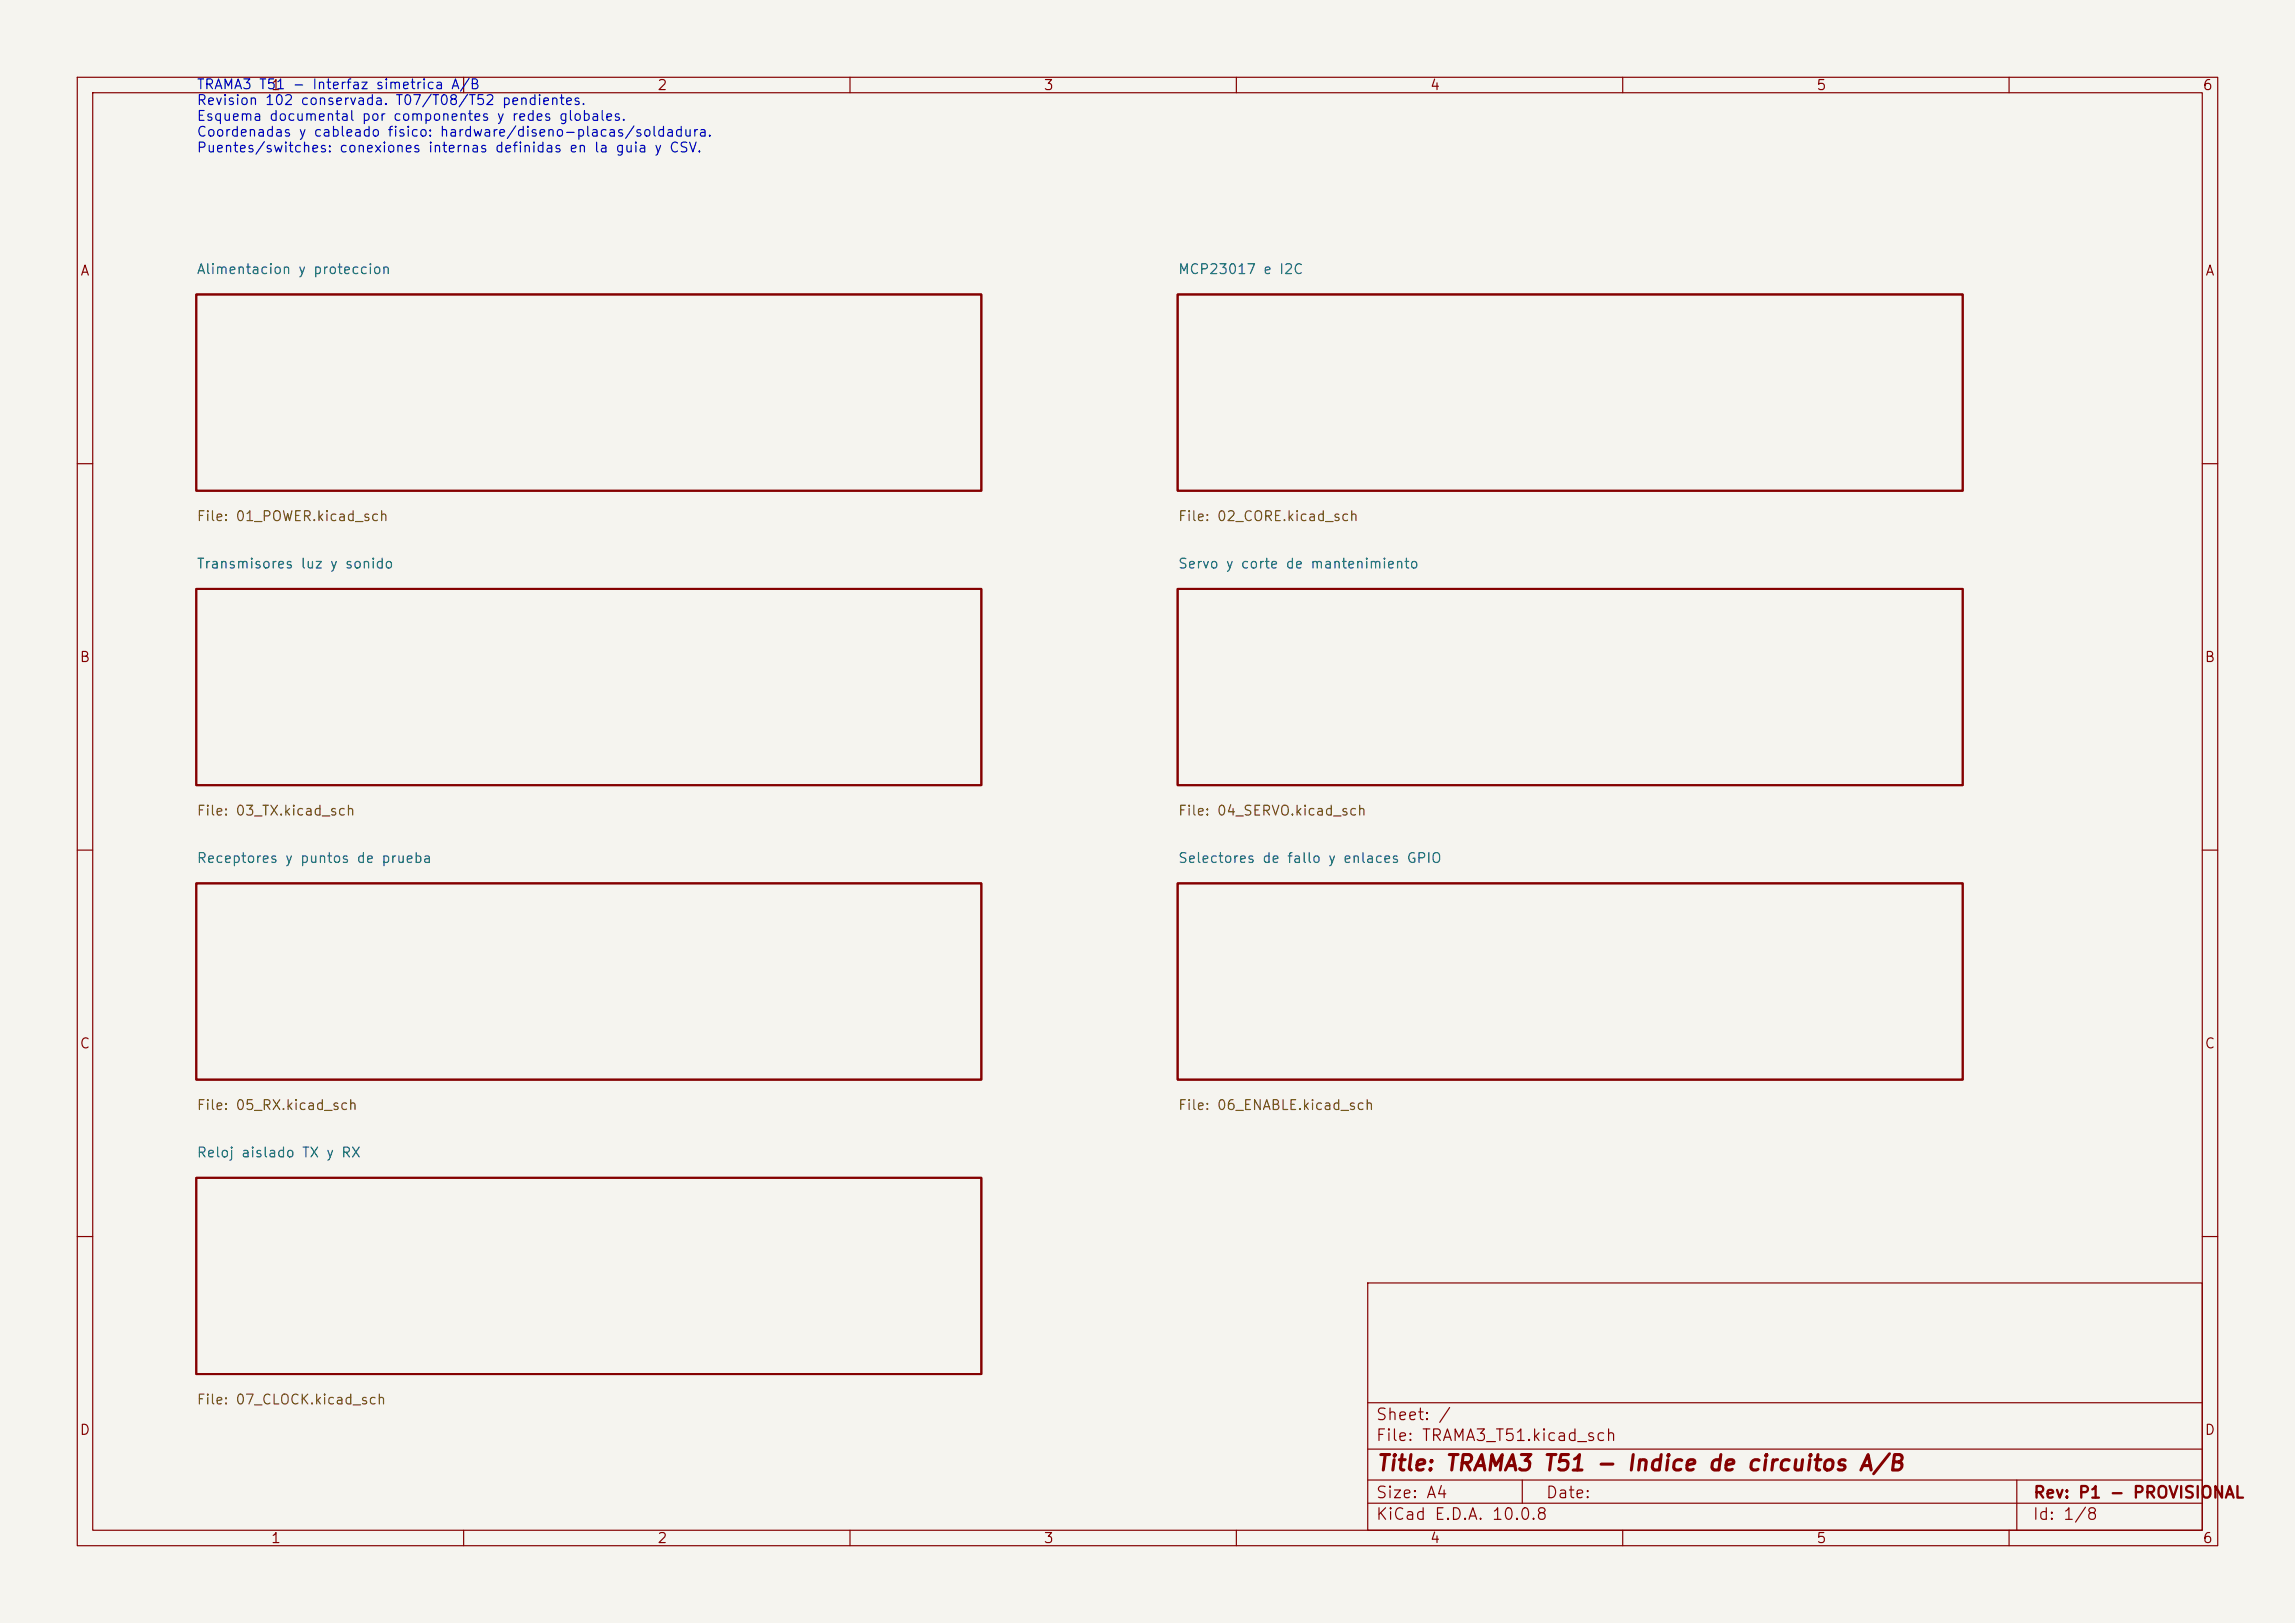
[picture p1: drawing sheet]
<svg xmlns="http://www.w3.org/2000/svg" width="297mm" height="210mm" viewBox="0 0 297 210" stroke-linecap="round" stroke-linejoin="round" font-family="sans-serif">
<defs><g id="words">
<text font-size="2" fill="#840000" x="178" y="190.8">Title: TRAMA3 T51 - Indice de circuitos A/B</text>
<g font-size="1.5" fill="#840000">
<text x="178" y="184.1">Sheet: /</text>
<text x="178" y="186.8">File: TRAMA3_T51.kicad_sch</text>
<text x="178" y="197">KiCad E.D.A. 10.0.8</text>
<text x="178" y="194.2">Size: A4</text>
<text x="200" y="194.2">Date:</text>
<text x="263" y="197">Id: 1/8</text>
<text x="263" y="194.2">Rev: P1 - PROVISIONAL</text>
</g>
<g font-size="1.3" fill="#0000c2">
<text x="25.4" y="11.9">TRAMA3 T51 - Interfaz simetrica A/B</text>
<text x="25.4" y="13.9">Revision 102 conservada. T07/T08/T52 pendientes.</text>
<text x="25.4" y="16">Esquema documental por componentes y redes globales.</text>
<text x="25.4" y="18">Coordenadas y cableado fisico: hardware/diseno-placas/soldadura.</text>
<text x="25.4" y="20">Puentes/switches: conexiones internas definidas en la guia y CSV.</text>
</g>
<g font-size="1.3" fill="#840000">
<text x="35" y="12">1</text>
<text x="85" y="12">2</text>
<text x="135" y="12">3</text>
<text x="185" y="12">4</text>
<text x="235" y="12">5</text>
<text x="285" y="12">6</text>
<text x="10.3" y="36">A</text>
<text x="285.3" y="36">A</text>
<text x="10.2" y="86">B</text>
<text x="285.2" y="86">B</text>
<text x="10.2" y="136">C</text>
<text x="285.2" y="136">C</text>
<text x="10.2" y="186">D</text>
<text x="285.2" y="186">D</text>
<text x="35" y="200">1</text>
<text x="85" y="200">2</text>
<text x="135" y="200">3</text>
<text x="185" y="200">4</text>
<text x="235" y="200">5</text>
<text x="285" y="200">6</text>
</g>
<g font-size="1.3" fill="#006464">
<text x="25.4" y="35.8">Alimentacion y proteccion</text>
<text x="152.4" y="35.8">MCP23017 e I2C</text>
<text x="25.4" y="73.9">Transmisores luz y sonido</text>
<text x="152.4" y="73.9">Servo y corte de mantenimiento</text>
<text x="25.4" y="112">Receptores y puntos de prueba</text>
<text x="152.4" y="112">Selectores de fallo y enlaces GPIO</text>
<text x="25.4" y="150.1">Reloj aislado TX y RX</text>
</g>
<g font-size="1.3" fill="#725600">
<text x="25.4" y="67.7">File: 01_POWER.kicad_sch</text>
<text x="152.4" y="67.7">File: 02_CORE.kicad_sch</text>
<text x="25.4" y="105.8">File: 03_TX.kicad_sch</text>
<text x="152.4" y="105.8">File: 04_SERVO.kicad_sch</text>
<text x="25.4" y="143.9">File: 05_RX.kicad_sch</text>
<text x="152.4" y="143.9">File: 06_ENABLE.kicad_sch</text>
<text x="25.4" y="182">File: 07_CLOCK.kicad_sch</text>
</g>
</g></defs>
<path d="M0 0h297v210h-297z" fill="#f5f4ef" stroke="#f5f4ef" stroke-width=".13"/>
<g fill="none" stroke="#840000" stroke-width=".15">
<path d="M10 10h277v190h-277zM12 12h273v186h-273zM60 10v2M110 10v2M160 10v2M210 10v2M260 10v2M10 60h2M285 60h2M10 110h2M285 110h2M10 160h2"/>
<path d="M177 166h108v32h-108zM285 160h2M60 198v2M110 198v2M160 198v2M177 194.5h108M177 191.5h108M177 187.5h108M177 181.5h108M197 191.5v3M210 198v2M260 198v2"/>
<path d="M261 191.5v6.5"/>
</g>
<path d="M25.4 38.1h101.6v25.4h-101.6zM152.4 38.1h101.6v25.4h-101.6zM25.4 76.2h101.6v25.4h-101.6zM152.4 76.2h101.6v25.4h-101.6zM25.4 114.3h101.6v25.4h-101.6zM152.4 114.3h101.6v25.4h-101.6zM25.4 152.4h101.6v25.4h-101.6z" fill="none" stroke="#840000" stroke-width=".25"/>
<use href="#words"/>
</svg>
